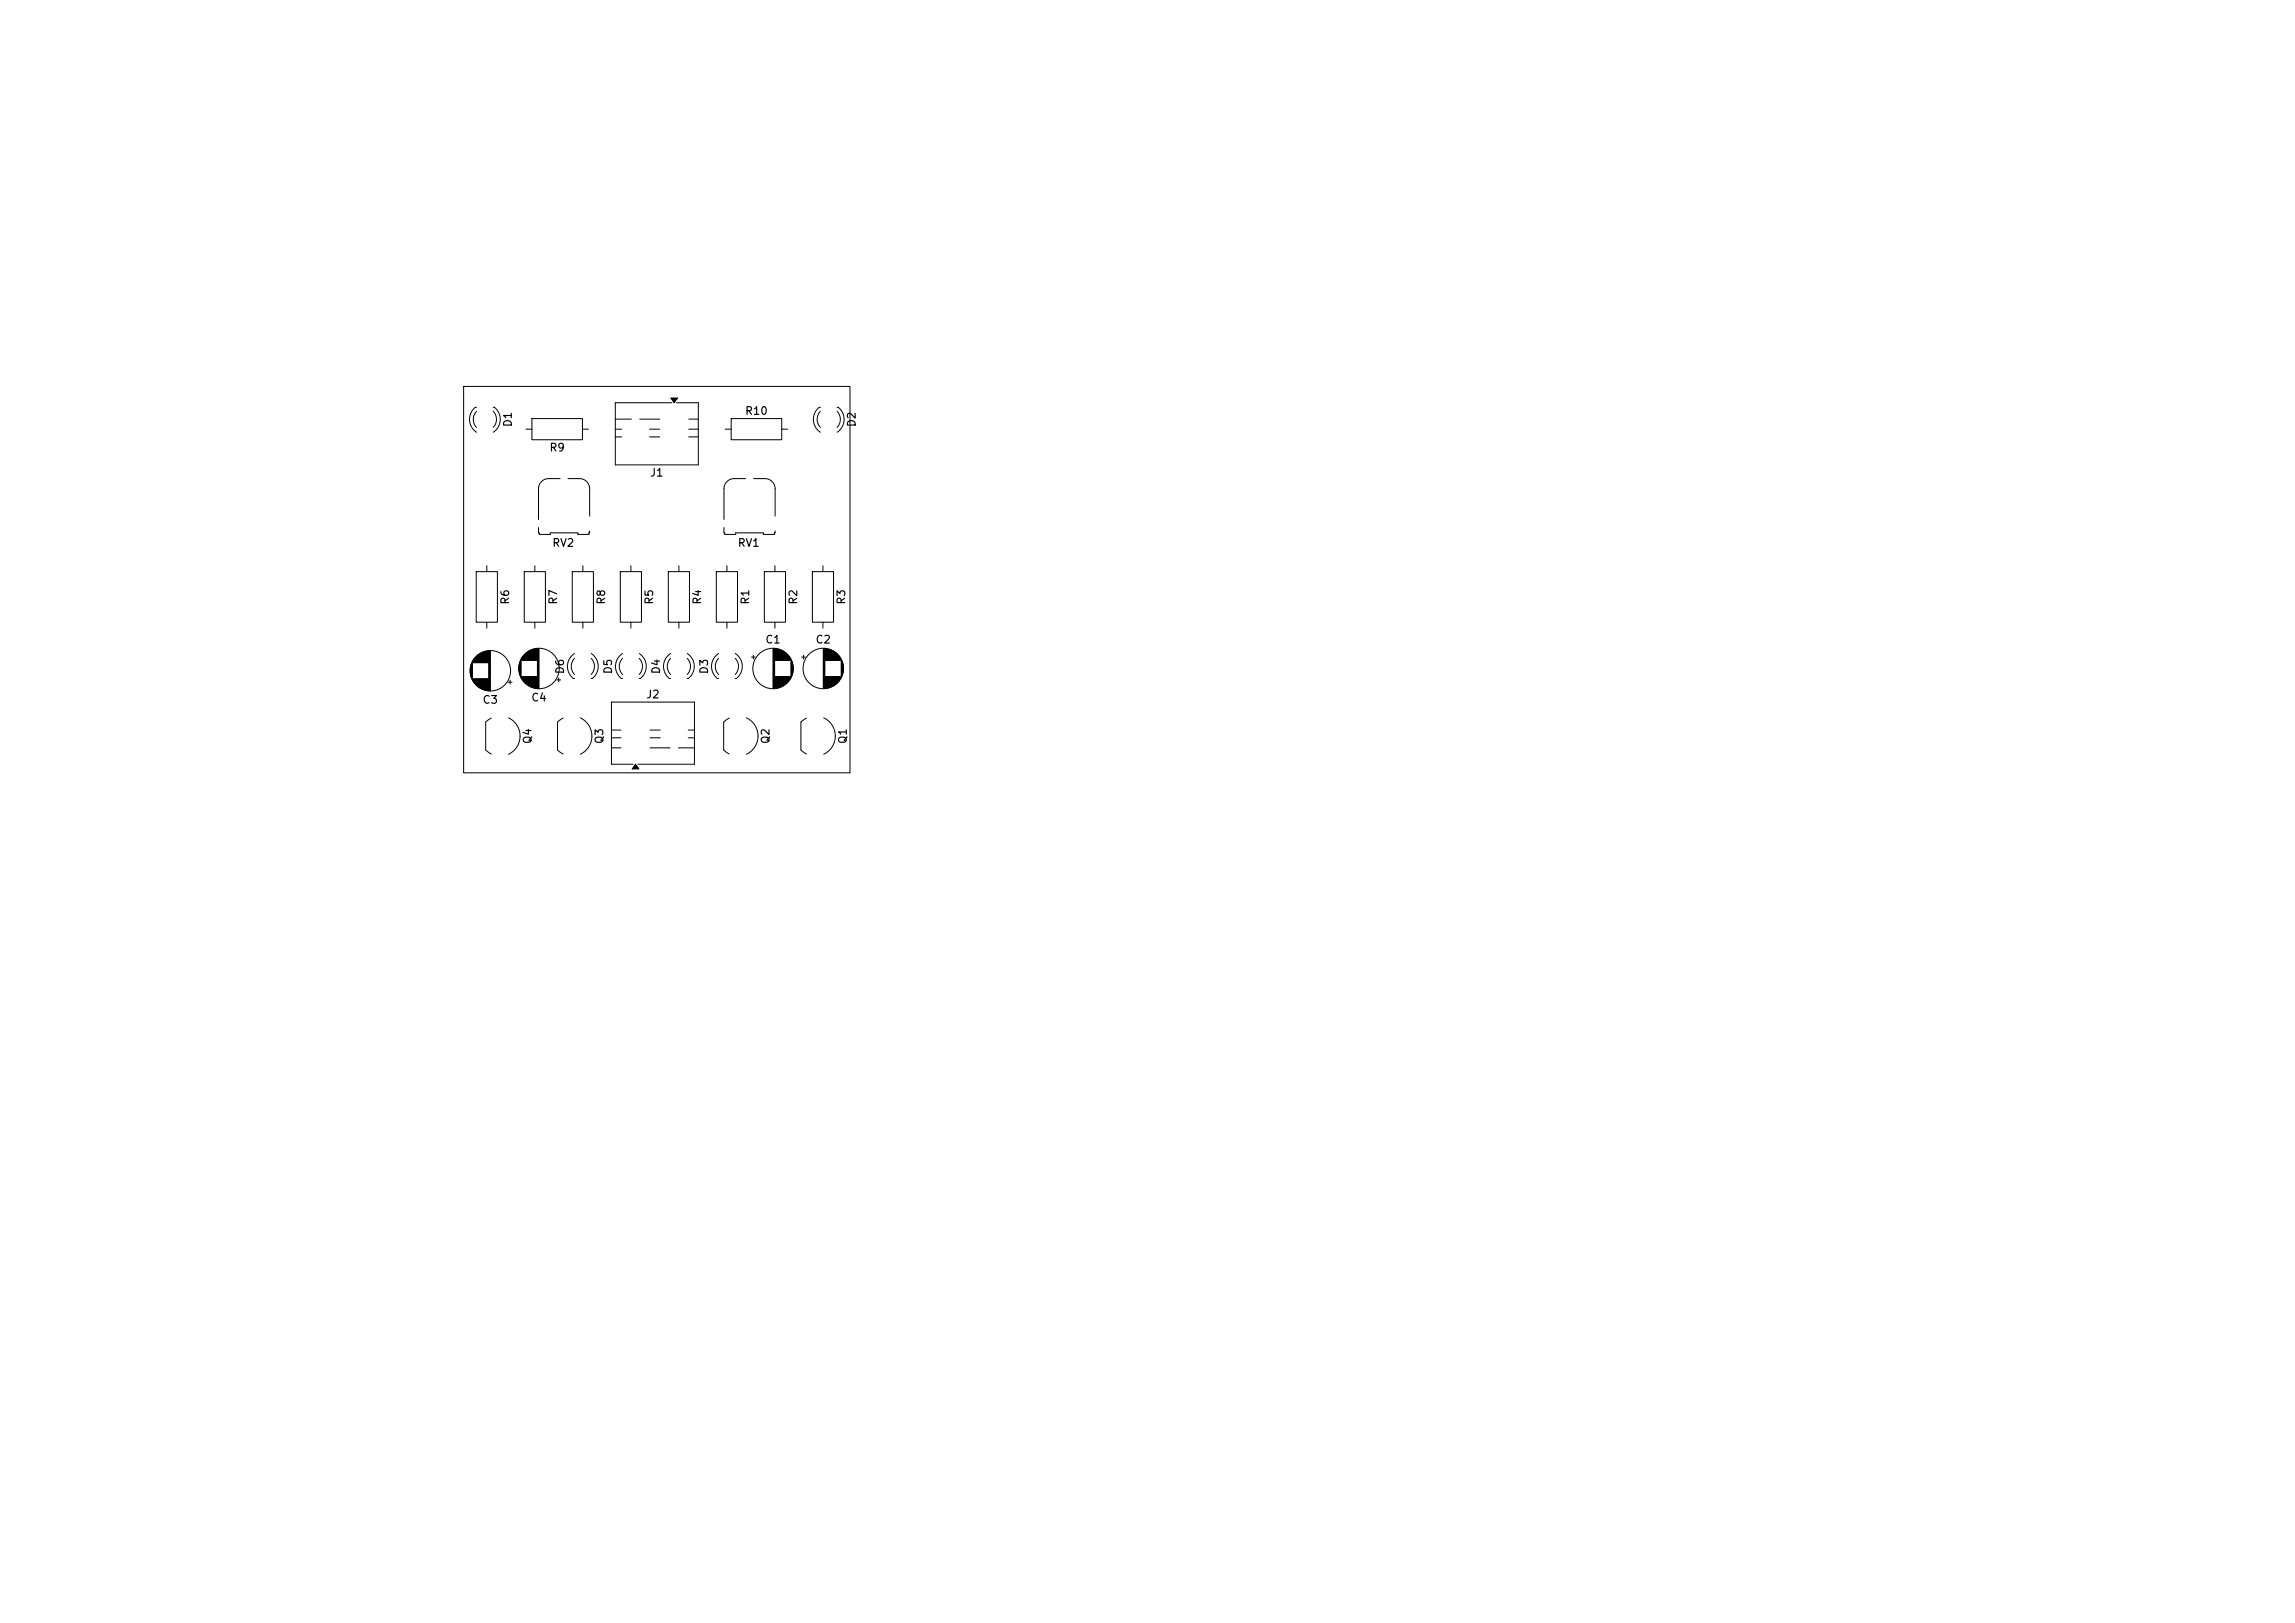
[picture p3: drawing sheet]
<svg xmlns="http://www.w3.org/2000/svg" width="297mm" height="210mm" viewBox="0 0 297 210" stroke-linecap="round" stroke-linejoin="round" font-family="sans-serif">
<defs><g id="words">
<g font-size="1">
<text x="96.3" y="53.9">R10</text>
<text x="66.5" y="55.3" transform="rotate(-90 66.5 55.3)">D1</text>
<text x="71" y="58.7">R9</text>
<text x="111" y="55.3" transform="rotate(-90 111 55.3)">D2</text>
<text x="84" y="61.9">J1</text>
<text x="71.4" y="71">RV2</text>
<text x="95.4" y="71">RV1</text>
<text x="66.1" y="78.3" transform="rotate(-90 66.1 78.3)">R6</text>
<text x="72.3" y="78.3" transform="rotate(-90 72.3 78.3)">R7</text>
<text x="78.6" y="78.3" transform="rotate(-90 78.6 78.3)">R8</text>
<text x="84.8" y="78.3" transform="rotate(-90 84.8 78.3)">R5</text>
<text x="91" y="78.3" transform="rotate(-90 91 78.3)">R4</text>
<text x="97.2" y="78.3" transform="rotate(-90 97.2 78.3)">R1</text>
<text x="99" y="83.5">C1</text>
<text x="103.4" y="78.3" transform="rotate(-90 103.4 78.3)">R2</text>
<text x="105.5" y="83.5">C2</text>
<text x="109.6" y="78.3" transform="rotate(-90 109.6 78.3)">R3</text>
<text x="73.2" y="87.3" transform="rotate(-90 73.2 87.3)">D6</text>
<text x="79.4" y="87.3" transform="rotate(-90 79.4 87.3)">D5</text>
<text x="85.7" y="87.3" transform="rotate(-90 85.7 87.3)">D4</text>
<text x="91.9" y="87.3" transform="rotate(-90 91.9 87.3)">D3</text>
<text x="62.4" y="91.3">C3</text>
<text x="68.7" y="91">C4</text>
<text x="83.5" y="90.6">J2</text>
<text x="69" y="96.3" transform="rotate(-90 69 96.3)">Q4</text>
<text x="78.3" y="96.3" transform="rotate(-90 78.3 96.3)">Q3</text>
<text x="99.8" y="96.3" transform="rotate(-90 99.8 96.3)">Q2</text>
<text x="109.8" y="96.3" transform="rotate(-90 109.8 96.3)">Q1</text>
</g>
</g></defs>
<g fill="none" stroke="#000" stroke-width=".13">
<path d="M60 50h50v50h-50zM61.7 53.2a1.5 1.5 0 0 0 0 2.1M61.7 52.7h-.2a1.99 1.99 0 0 0 .2 3.2M63.8 53.2a1.5 1.5 0 0 1 0 2.1M63.8 52.7h.2a1.99 1.99 0 0 1-.2 3.2M68.1 55.5h.7M68.8 54.2h6.6v2.7h-6.6zM75.4 55.5h.7M79.6 55.5h.8M79.6 56.5h.8M79.6 54.2h2.1M82.8 54.2h2.6"/>
<path d="M84.1 55.5h1.3M84.1 56.5h1.3M86.8 51.5h.9l-.4 .6zM87 52.1h-7.4v8.1h10.8v-8.1h-2.9M89.1 55.5h1.3M89.1 56.5h1.3M89.1 54.2h1.3M93.9 55.5h.7M94.6 54.2h6.6v2.7h-6.6zM101.2 55.5h.7M106.2 53.2a1.5 1.5 0 0 0 0 2.1M106.2 52.7h-.2a1.99 1.99 0 0 0 .2 3.2"/>
<path d="M108.3 53.2a1.5 1.5 0 0 1 0 2.1M108.3 52.7h.2a1.99 1.99 0 0 1-.2 3.2M61.6 74h2.8v6.5h-2.8zM63 73.2v.8M67.8 74h2.8v6.5h-2.8zM69.2 73.2v.8M69.7 68.3v.7h.1v.2h1.4v-.2h3.6v.2h1.4l.1-.5M72.5 61.9h-1.5a1.31 1.31 0 0 0-1.3 1.3v4M73.5 61.9h1.5a1.31 1.31 0 0 1 1.3 1.3v3.6M74.1 74h2.7v6.5h-2.7zM75.4 73.2v.8M80.3 74h2.7v6.5h-2.7z"/>
<path d="M81.6 73.2v.8M86.5 74h2.7v6.5h-2.7zM87.9 73.2v.8M92.7 74h2.7v6.5h-2.7zM93.7 68.3v.7h.1v.2h1.4v-.2h3.6v.2h1.4l.1-.5M94.1 73.2v.8M96.5 61.9h-1.5a1.31 1.31 0 0 0-1.3 1.3v4M97.5 61.9h1.5a1.31 1.31 0 0 1 1.3 1.3v3.6M98.9 74h2.8v6.5h-2.8zM100.3 73.2v.8M105.1 74h2.8v6.5h-2.8zM106.5 73.2v.8"/>
<path d="M60.9 86.5v.6M60.9 86.3v1M60.9 86.1v1.4M61 86v1.6M61 85.9v1.8M61.1 85.8v2M61.1 85.7v2.2M61.1 85.6v2.4M61.2 85.5v.3M61.2 87.8v.2M61.2 87.8v.3M61.3 85.4v.4"/>
<path d="M61.3 87.8v.4M61.3 85.3v.5M61.3 87.8v.5M61.4 85.2v.6M61.4 87.8v.5M61.4 87.8v.6M61.5 85.1v.7M61.5 87.8v.6M61.5 87.8v.7M61.6 85v.8M61.6 87.8v.8M61.7 84.9v.9"/>
<path d="M61.7 87.8v.9M61.8 84.8v1M61.8 87.8v1M61.9 84.8v1M61.9 87.8v1M61.9 84.7v1.1M61.9 87.8v1.1M62 84.7v1.1M62 87.8v1.1M62 84.6v1.2M62.1 84.6v1.2M62.1 87.8v1.2"/>
<path d="M62.2 84.5v1.3M62.2 87.8v1.2M62.2 87.8v1.3M62.3 84.5v1.3M62.3 87.8v1.3M62.4 84.4v1.4M62.4 87.8v1.3M62.4 87.8v1.4M62.5 84.4v1.4M62.5 87.8v1.4M62.6 84.4v1.4M62.6 87.8v1.4"/>
<path d="M62.7 84.3v1.5M62.7 87.8v1.4M62.7 87.8v1.5M62.8 84.3v1.5M62.8 87.8v1.5M62.9 84.3v1.5M62.9 87.8v1.5M63 84.3v1.5M63 87.8v1.5M63 80.5v.8M63.1 84.2v1.6M63.1 87.8v1.5"/>
<path d="M63.1 87.8v1.6M63.2 84.2v1.6M63.2 87.8v1.6M63.3 84.2v5.2M63.4 84.2v5.2M63.5 84.2v5.2M63.6 92.9l-.7 .5v3.6l.7 .6M65.8 88.3h.5M65.8 92.9a2.6 2.6 0 0 1 1.5 2.3 2.6 2.6 0 0 1-1.5 2.4M66 88v.5M67.1 86.2v.6M67.2 86v1"/>
<path d="M67.2 85.8v1.4M67.3 85.7v1.6M67.3 85.6v1.8M67.3 85.5v2M67.4 85.4v2.2M67.4 85.3v2.4M67.5 85.2v.3M67.5 87.5v.3M67.5 85.1v.4M67.5 87.5v.4M67.6 85.1v.4M67.6 87.5v.4"/>
<path d="M67.6 85v.5M67.6 87.5v.5M67.7 84.9v.6M67.7 87.5v.6M67.7 84.8v.7M67.7 87.5v.7M67.8 84.8v.7M67.8 87.5v.7M67.9 84.7v.8M67.9 87.5v.8M67.9 84.6v.9M67.9 87.5v.9"/>
<path d="M68 84.6v.9M68 87.5v.9M68.1 84.5v1M68.1 87.5v1M68.2 84.4v1.1M68.2 87.5v1.1M68.3 84.4v1.1M68.3 87.5v1.1M68.3 84.3v1.2M68.3 87.5v1.2M68.4 84.3v1.2M68.4 87.5v1.2"/>
<path d="M68.5 84.3v1.2M68.5 87.5v1.2M68.5 84.2v1.3M68.5 87.5v1.3M68.6 84.2v1.3M68.6 87.5v1.3M68.7 84.2v1.3M68.7 87.5v1.3M68.7 84.1v1.4M68.7 87.5v1.4M68.8 84.1v1.4M68.8 87.5v1.4"/>
<path d="M68.9 84.1v1.4M68.9 87.5v1.4M69 84v1.5M69 87.5v1.5M69.1 84v1.5M69.1 87.5v1.5M69.2 84v1.5M69.2 87.5v1.5M69.2 80.5v.8M69.3 84v1.5M69.3 87.5v1.5M69.4 84v1.5"/>
<path d="M69.4 87.5v1.5M69.4 83.9v1.6M69.4 87.5v1.6M69.5 83.9v1.6M69.5 87.5v1.6M69.6 83.9v5.2M69.7 83.9v5.2M69.8 83.9v5.2M72.1 88h.5M72.3 87.7v.5M72.9 92.9l-.8 .5v3.6l.8 .6M74.3 84.6a1.99 1.99 0 0 0-.1 3.2h.1"/>
<path d="M74.3 85.2a1.5 1.5 0 0 0 0 2.1M75.1 92.9a2.6 2.6 0 0 1 1.5 2.3 2.6 2.6 0 0 1-1.5 2.4M75.4 80.5v.8M76.5 84.6a1.99 1.99 0 0 1 .2 3.2h-.2M76.5 85.2a1.5 1.5 0 0 1 0 2.1M79.1 94.5h1.3M79.1 95.5h1.3M79.1 96.8h1.3M80.6 84.6a1.99 1.99 0 0 0-.2 3.2h.2M80.6 85.2a1.5 1.5 0 0 0 0 2.1M81.6 80.5v.8M81.9 98.9h-2.8v-8.1h10.8v8.1h-7.4"/>
<path d="M82.3 98.9l.4 .6h-.9zM82.7 84.6a1.99 1.99 0 0 1 .2 3.2h-.2M82.7 85.2a1.5 1.5 0 0 1 0 2.1M84.1 94.5h1.3M84.1 95.5h1.3M84.1 96.8h2.6M86.8 84.6a1.99 1.99 0 0 0-.2 3.2h.2M86.8 85.2a1.5 1.5 0 0 0 0 2.1M87.8 96.8h2.1M87.9 80.5v.8M88.9 84.6a1.99 1.99 0 0 1 .2 3.2h-.2M88.9 85.2a1.5 1.5 0 0 1 0 2.1"/>
<path d="M89.1 94.5h.8M89.1 95.5h.8M93 84.6a1.99 1.99 0 0 0-.2 3.2h.2M93 85.2a1.5 1.5 0 0 0 0 2.1M94.1 80.5v.8M94.4 92.9l-.7 .5-.1 3.6 .8 .6M95.2 84.6a1.99 1.99 0 0 1 .1 3.2h-.1M95.2 85.2a1.5 1.5 0 0 1 0 2.1M96.6 92.9a2.6 2.6 0 0 1 1.5 2.3 2.6 2.6 0 0 1-1.5 2.4M97.2 85h.5M97.5 84.8v.5M100 83.9v5.2"/>
<path d="M100.1 83.9v5.2M100.2 83.9v5.2M100.3 83.9v1.6M100.3 87.5v1.6M100.3 80.5v.8M100.4 83.9v1.6M100.4 87.5v1.6M100.4 84v1.5M100.4 87.5v1.5M100.5 84v1.5M100.5 87.5v1.5M100.6 84v1.5"/>
<path d="M100.6 87.5v1.5M100.7 84v1.5M100.7 87.5v1.5M100.8 84v1.5M100.8 87.5v1.5M100.9 84.1v1.4M100.9 87.5v1.4M101 84.1v1.4M101 87.5v1.4M101.1 84.1v1.4M101.1 87.5v1.4M101.1 84.2v1.3"/>
<path d="M101.1 87.5v1.3M101.2 84.2v1.3M101.2 87.5v1.3M101.3 84.2v1.3M101.3 87.5v1.3M101.3 84.3v1.2M101.3 87.5v1.2M101.4 84.3v1.2M101.4 87.5v1.2M101.5 84.4v1.1M101.5 87.5v1.1M101.6 84.4v1.1"/>
<path d="M101.6 87.5v1.1M101.6 84.5v1M101.6 87.5v1M101.7 84.5v1M101.7 87.5v1M101.8 84.6v.9M101.8 87.5v.9M101.9 84.7v.8M101.9 87.5v.8M102 84.8v.7M102 87.5v.7M102.1 84.9v.6"/>
<path d="M102.1 87.5v.6M102.2 85v.5M102.2 87.5v.5M102.2 85.1v.4M102.2 87.5v.4M102.3 85.2v.3M102.3 87.5v.3M102.4 85.3v2.4M102.4 85.4v2.2M102.4 85.5v2M102.5 85.6v1.8M102.5 85.7v1.6"/>
<path d="M102.6 85.8v1.4M102.6 86v1M102.6 86.2v.6M103.7 85h.5M104 84.8v.5M104.4 92.9l-.7 .5-.1 3.6 .8 .6M106.5 80.5v.8M106.5 83.9v5.2M106.6 83.9v5.2M106.6 92.9a2.6 2.6 0 0 1 1.5 2.3 2.6 2.6 0 0 1-1.5 2.4M106.7 83.9v5.2M106.8 83.9v1.6"/>
<path d="M106.8 87.5v1.6M106.9 83.9v1.6M106.9 87.5v1.6M106.9 84v1.5M106.9 87.5v1.5M107 84v1.5M107 87.5v1.5M107.1 84v1.5M107.1 87.5v1.5M107.2 84v1.5M107.2 87.5v1.5M107.3 84v1.5"/>
<path d="M107.3 87.5v1.5M107.4 84.1v1.4M107.4 87.5v1.4M107.5 84.1v1.4M107.5 87.5v1.4M107.6 84.1v1.4M107.6 87.5v1.4M107.6 84.2v1.3M107.6 87.5v1.3M107.7 84.2v1.3M107.7 87.5v1.3M107.8 84.2v1.3"/>
<path d="M107.8 87.5v1.3M107.8 84.3v1.2M107.8 87.5v1.2M107.9 84.3v1.2M107.9 87.5v1.2M108 84.4v1.1M108 87.5v1.1M108.1 84.4v1.1M108.1 87.5v1.1M108.1 84.5v1M108.1 87.5v1M108.2 84.5v1"/>
<path d="M108.2 87.5v1M108.3 84.6v.9M108.3 87.5v.9M108.4 84.7v.8M108.4 87.5v.8M108.5 84.8v.7M108.5 87.5v.7M108.6 84.9v.6M108.6 87.5v.6M108.7 85v.5M108.7 87.5v.5M108.7 85.1v.4"/>
<path d="M108.7 87.5v.4M108.8 85.2v.3M108.8 87.5v.3M108.9 85.3v2.4M108.9 85.4v2.2M108.9 85.5v2M109 85.6v1.8M109 85.7v1.6M109.1 85.8v1.4M109.1 86v1M109.1 86.2v.6"/>
<circle cx="63.5" cy="86.8" r="2.62"/>
<circle cx="69.7" cy="86.5" r="2.62"/>
<circle cx="100" cy="86.5" r="2.62"/>
<circle cx="106.5" cy="86.5" r="2.62"/>
</g>
<path d="M86.8 51.5h.9l-.4 .6zM82.3 98.9l.4 .6h-.9z" fill="#000"/>
<use href="#words"/>
</svg>
